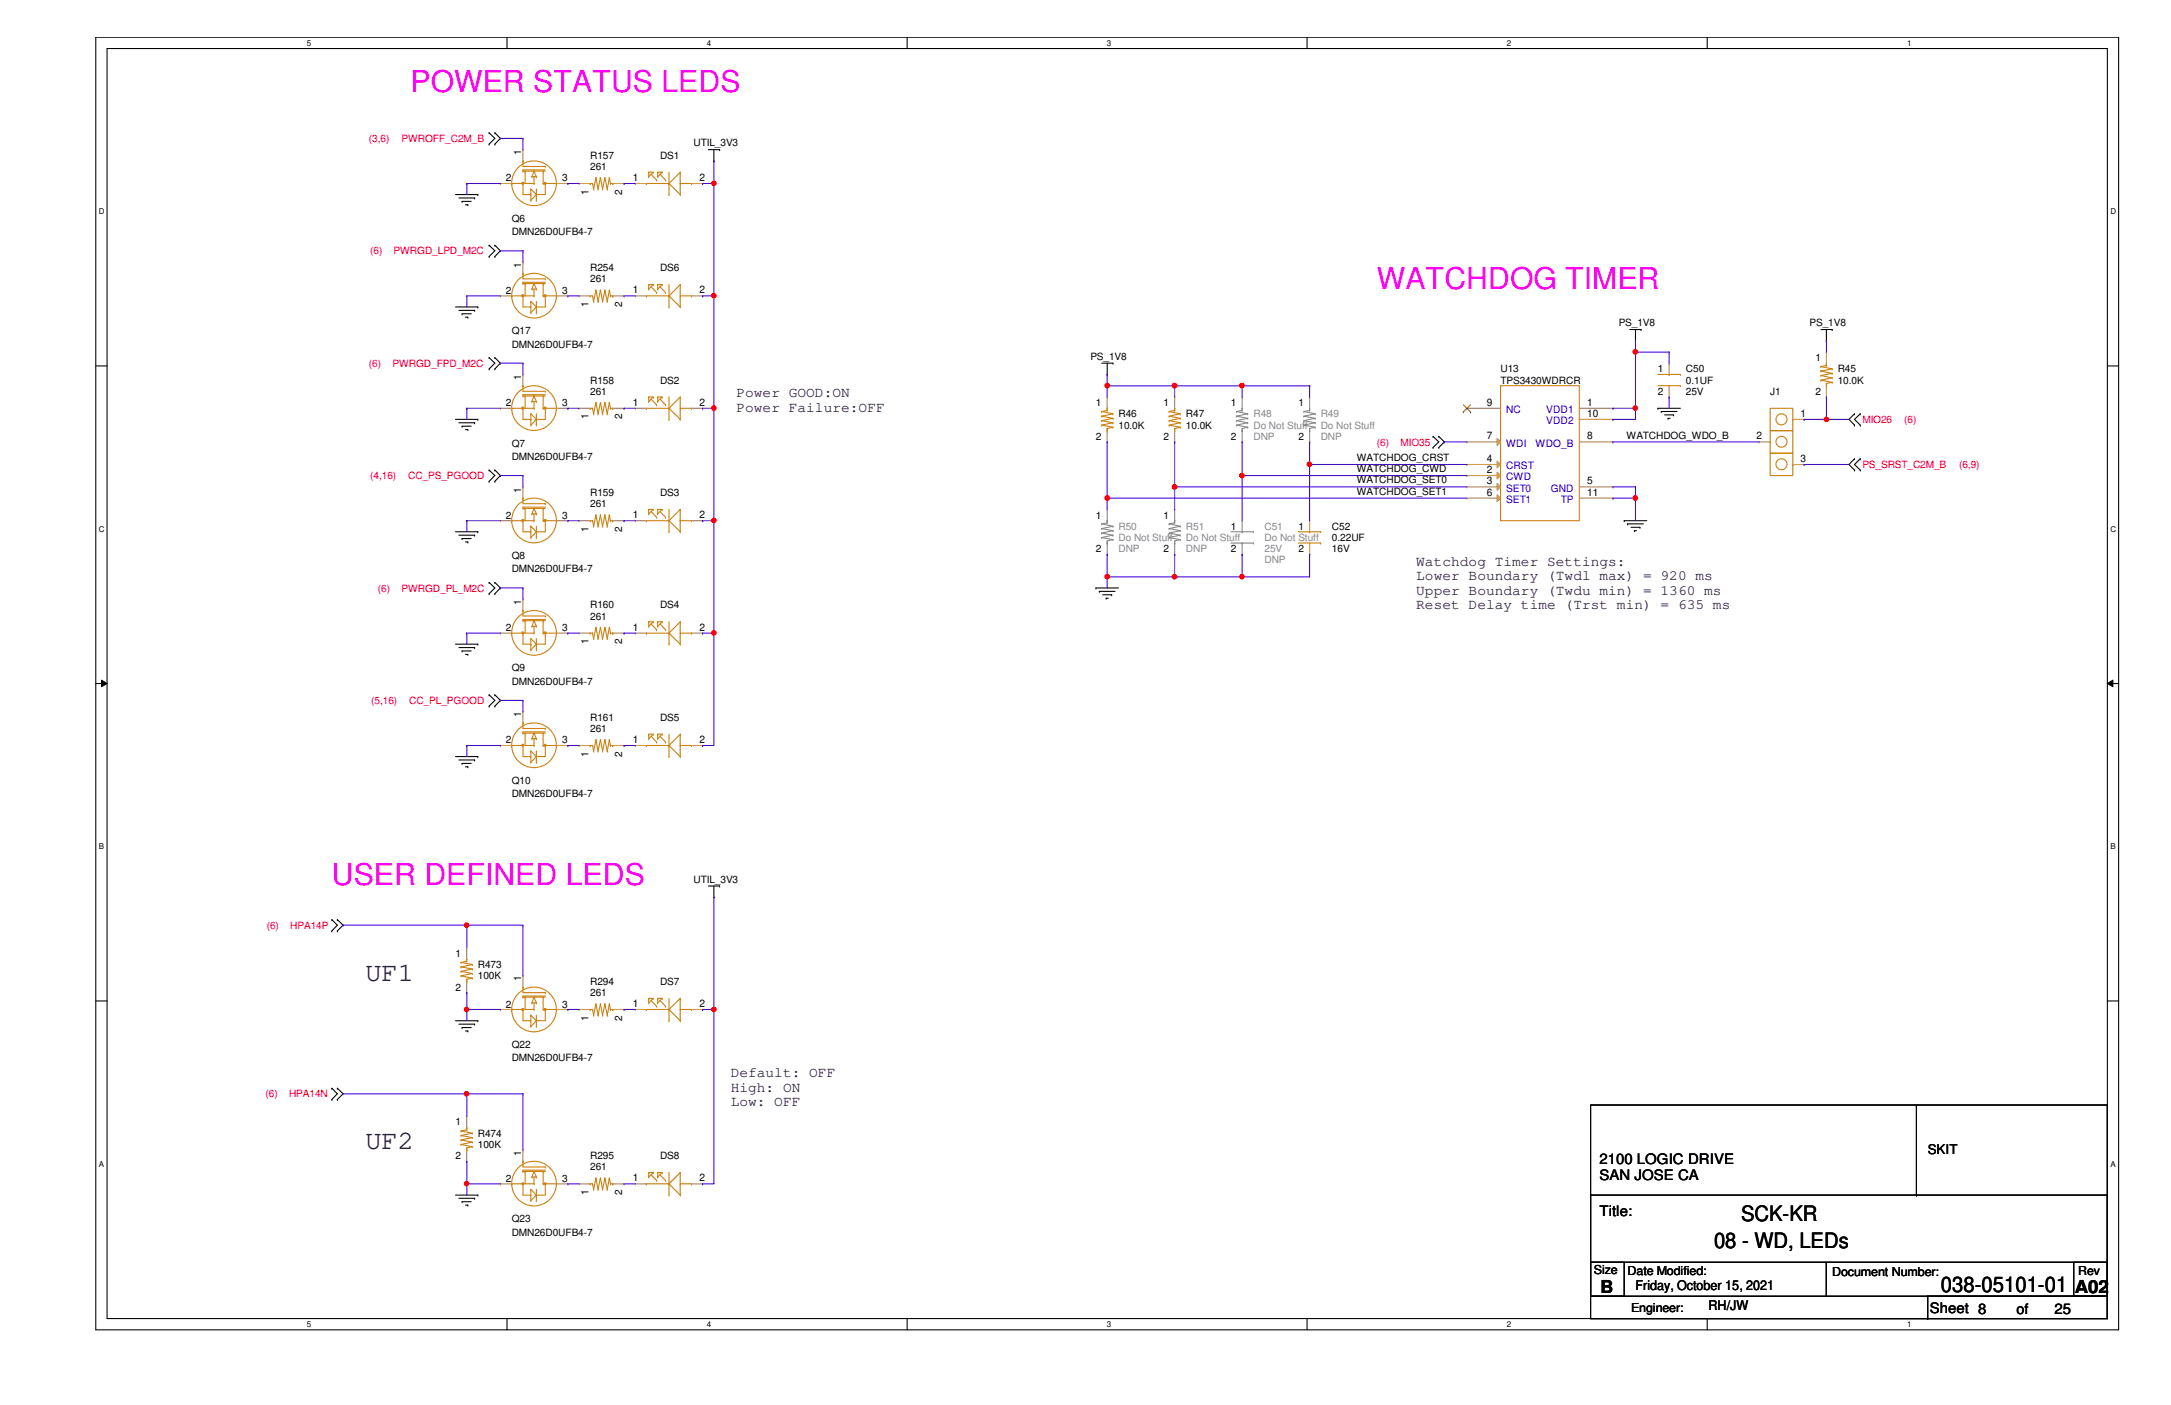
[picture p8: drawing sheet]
<svg xmlns="http://www.w3.org/2000/svg" width="432mm" height="279mm" viewBox="0 0 432 279" stroke-linecap="round" stroke-linejoin="round" font-family="sans-serif">
<defs><g id="words">
<g font-size="6" fill="#f0f">
<text x="81.7" y="18.4">POWER STATUS LEDS</text>
<text x="273.9" y="57.5">WATCHDOG TIMER</text>
<text x="66" y="176">USER DEFINED LEDS</text>
</g>
<g font-size="5.3" fill="#400040">
<text x="72.7" y="195">UF1</text>
<text x="72.7" y="228.5">UF2</text>
</g>
<g font-size="4.2">
<text x="346.3" y="242.8">SCK-KR</text>
<text x="340.9" y="248.2">08 - WD, LEDs</text>
<text x="386" y="256.9">038-05101-01</text>
</g>
<g font-size="3.6">
<text x="318.3" y="257">B</text>
<text x="412.7" y="257">A02</text>
</g>
<g font-size="2.9" fill="#400040">
<text x="146.5" y="79">Power GOOD:ON</text>
<text x="146.5" y="81.9">Power Failure:OFF</text>
<text x="281.7" y="112.5">Watchdog Timer Settings:</text>
<text x="281.7" y="115.4">Lower Boundary (Twdl max) = 920 ms</text>
<text x="281.7" y="118.3">Upper Boundary (Twdu min) = 1360 ms</text>
<text x="281.7" y="121.2">Reset Delay time (Trst min) = 635 ms</text>
<text x="145.3" y="214.2">Default: OFF</text>
<text x="145.3" y="217.1">High: ON</text>
<text x="145.3" y="220">Low: OFF</text>
</g>
<g font-size="2.9">
<text x="318.1" y="231.5">2100 LOGIC DRIVE</text>
<text x="318.1" y="234.7">SAN JOSE CA</text>
<text x="318.1" y="241.8">Title:</text>
<text x="383.8" y="261">Sheet 8</text>
<text x="401.1" y="261.2">of</text>
<text x="408.6" y="261.2">25</text>
</g>
<g font-size="2.7">
<text x="383.4" y="229.5">SKIT</text>
<text x="325.3" y="256.6">Friday, October 15, 2021</text>
<text x="339.8" y="260.6">RH/JW</text>
</g>
<g font-size="2.5">
<text x="317" y="253.3">Size</text>
<text x="323.7" y="253.5">Date Modified:</text>
<text x="364.4" y="253.7">Document Number:</text>
<text x="413.3" y="253.5">Rev</text>
<text x="324.4" y="260.9">Engineer:</text>
</g>
<g font-size="2" fill="#f00">
<text x="73.4" y="28.2">(3,6)</text>
<text x="79.8" y="28.2">PWROFF_C2M_B</text>
<text x="73.6" y="50.6">(6)</text>
<text x="78.3" y="50.6">PWRGD_LPD_M2C</text>
<text x="73.4" y="72.9">(6)</text>
<text x="78.1" y="72.9">PWRGD_FPD_M2C</text>
<text x="273.9" y="88.6">(6)</text>
<text x="278.6" y="88.6">MIO35</text>
<text x="370.4" y="84.1">MIO26</text>
<text x="378.7" y="84.1">(6)</text>
<text x="73.6" y="95.3">(4,16)</text>
<text x="81.2" y="95.3">CC_PS_PGOOD</text>
<text x="370.4" y="93">PS_SRST_C2M_B</text>
<text x="389.6" y="93">(6,9)</text>
<text x="75.1" y="117.6">(6)</text>
<text x="79.8" y="117.6">PWRGD_PL_M2C</text>
<text x="73.8" y="140">(5,16)</text>
<text x="81.4" y="140">CC_PL_PGOOD</text>
<text x="53" y="184.7">(6)</text>
<text x="57.7" y="184.7">HPA14P</text>
<text x="52.8" y="218.2">(6)</text>
<text x="57.5" y="218.2">HPA14N</text>
</g>
<g font-size="2">
<text x="138" y="29.1">UTIL_3V3</text>
<text x="103.6" y="30.9" transform="rotate(-90 103.6 30.9)">1</text>
<text x="117.4" y="33.8">261</text>
<text x="117.4" y="31.6">R157</text>
<text x="125.9" y="36">1</text>
<text x="131.3" y="31.6">DS1</text>
<text x="139.1" y="36">2</text>
<text x="100.6" y="36.1">2</text>
<text x="111.8" y="36.1">3</text>
<text x="117.1" y="38.7" transform="rotate(-90 117.1 38.7)">1</text>
<text x="123.7" y="38.7" transform="rotate(-90 123.7 38.7)">2</text>
<text x="101.8" y="44.1">Q6</text>
<text x="101.8" y="46.8">DMN26D0UFB4-7</text>
<text x="103.6" y="53.3" transform="rotate(-90 103.6 53.3)">1</text>
<text x="117.4" y="53.9">R254</text>
<text x="131.3" y="53.9">DS6</text>
<text x="100.6" y="58.4">2</text>
<text x="111.8" y="58.4">3</text>
<text x="117.4" y="56.2">261</text>
<text x="125.9" y="58.3">1</text>
<text x="139.1" y="58.3">2</text>
<text x="117.1" y="61" transform="rotate(-90 117.1 61)">1</text>
<text x="123.7" y="61" transform="rotate(-90 123.7 61)">2</text>
<text x="321.9" y="64.9">PS_1V8</text>
<text x="359.9" y="64.9">PS_1V8</text>
<text x="101.8" y="66.5">Q17</text>
<text x="101.8" y="69.1">DMN26D0UFB4-7</text>
<text x="216.9" y="71.6">PS_1V8</text>
<text x="361.1" y="71.8">1</text>
<text x="103.6" y="75.6" transform="rotate(-90 103.6 75.6)">1</text>
<text x="117.4" y="76.3">R158</text>
<text x="131.3" y="76.3">DS2</text>
<text x="298.4" y="74">U13</text>
<text x="298.4" y="76.3">TPS3430WDRCR</text>
<text x="329.7" y="74">1</text>
<text x="335.3" y="74">C50</text>
<text x="335.3" y="76.3">0.1UF</text>
<text x="365.5" y="76.3">10.0K</text>
<text x="365.5" y="74">R45</text>
<text x="100.6" y="80.8">2</text>
<text x="111.8" y="80.8">3</text>
<text x="117.1" y="83.4" transform="rotate(-90 117.1 83.4)">1</text>
<text x="117.4" y="78.5">261</text>
<text x="123.7" y="83.4" transform="rotate(-90 123.7 83.4)">2</text>
<text x="125.9" y="80.7">1</text>
<text x="139.1" y="80.7">2</text>
<text x="218" y="80.8">1</text>
<text x="222.5" y="83">R46</text>
<text x="231.4" y="80.8">1</text>
<text x="235.9" y="83">R47</text>
<text x="244.8" y="80.8">1</text>
<text x="258.2" y="80.8">1</text>
<text x="295.7" y="80.7">9</text>
<text x="315.7" y="82.9">10</text>
<text x="315.7" y="80.7">1</text>
<text x="329.7" y="78.5">2</text>
<text x="335.3" y="78.5">25V</text>
<text x="352.1" y="78.5">J1</text>
<text x="358.1" y="82.9">1</text>
<text x="361.1" y="78.5">2</text>
<text x="101.8" y="88.8">Q7</text>
<text x="218" y="87.5">2</text>
<text x="222.5" y="85.2">10.0K</text>
<text x="231.4" y="87.5">2</text>
<text x="235.9" y="85.2">10.0K</text>
<text x="244.8" y="87.5">2</text>
<text x="258.2" y="87.5">2</text>
<text x="295.7" y="87.4">7</text>
<text x="315.7" y="87.4">8</text>
<text x="323.5" y="87.2">WATCHDOG_WDO_B</text>
<text x="349.4" y="87.4">2</text>
<text x="101.8" y="91.5">DMN26D0UFB4-7</text>
<text x="269.9" y="91.7">WATCHDOG_CRST</text>
<text x="269.9" y="93.9">WATCHDOG_CWD</text>
<text x="295.7" y="91.9">4</text>
<text x="295.7" y="94.1">2</text>
<text x="358.1" y="91.9">3</text>
<text x="103.6" y="98" transform="rotate(-90 103.6 98)">1</text>
<text x="117.4" y="100.9">261</text>
<text x="117.4" y="98.6">R159</text>
<text x="131.3" y="98.6">DS3</text>
<text x="269.9" y="96.1">WATCHDOG_SET0</text>
<text x="269.9" y="98.4">WATCHDOG_SET1</text>
<text x="295.7" y="98.6">6</text>
<text x="295.7" y="96.3">3</text>
<text x="315.7" y="96.3">5</text>
<text x="315.7" y="98.6">11</text>
<text x="100.6" y="103.1">2</text>
<text x="111.8" y="103.1">3</text>
<text x="117.1" y="105.7" transform="rotate(-90 117.1 105.7)">1</text>
<text x="123.7" y="105.7" transform="rotate(-90 123.7 105.7)">2</text>
<text x="125.9" y="103">1</text>
<text x="139.1" y="103">2</text>
<text x="218" y="103.1">1</text>
<text x="231.4" y="103.1">1</text>
<text x="244.8" y="105.4">1</text>
<text x="258.2" y="105.4">1</text>
<text x="264.9" y="105.4">C52</text>
<text x="264.9" y="107.6">0.22UF</text>
<text x="101.8" y="111.2">Q8</text>
<text x="101.8" y="113.8">DMN26D0UFB4-7</text>
<text x="218" y="109.8">2</text>
<text x="231.4" y="109.8">2</text>
<text x="244.8" y="109.8">2</text>
<text x="258.2" y="109.8">2</text>
<text x="264.9" y="109.8">16V</text>
<text x="100.6" y="125.5">2</text>
<text x="103.6" y="120.3" transform="rotate(-90 103.6 120.3)">1</text>
<text x="111.8" y="125.5">3</text>
<text x="117.4" y="123.2">261</text>
<text x="117.4" y="121">R160</text>
<text x="125.9" y="125.4">1</text>
<text x="131.3" y="121">DS4</text>
<text x="139.1" y="125.4">2</text>
<text x="117.1" y="128.1" transform="rotate(-90 117.1 128.1)">1</text>
<text x="123.7" y="128.1" transform="rotate(-90 123.7 128.1)">2</text>
<text x="101.8" y="133.5">Q9</text>
<text x="101.8" y="136.2">DMN26D0UFB4-7</text>
<text x="103.6" y="142.7" transform="rotate(-90 103.6 142.7)">1</text>
<text x="117.4" y="143.3">R161</text>
<text x="131.3" y="143.3">DS5</text>
<text x="100.6" y="147.8">2</text>
<text x="111.8" y="147.8">3</text>
<text x="117.4" y="145.6">261</text>
<text x="125.9" y="147.7">1</text>
<text x="139.1" y="147.7">2</text>
<text x="101.8" y="155.9">Q10</text>
<text x="117.1" y="150.5" transform="rotate(-90 117.1 150.5)">1</text>
<text x="123.7" y="150.5" transform="rotate(-90 123.7 150.5)">2</text>
<text x="101.8" y="158.5">DMN26D0UFB4-7</text>
<text x="138" y="175.6">UTIL_3V3</text>
<text x="90.6" y="190.3">1</text>
<text x="90.6" y="197">2</text>
<text x="95" y="194.8">100K</text>
<text x="95" y="192.5">R473</text>
<text x="103.6" y="195.2" transform="rotate(-90 103.6 195.2)">1</text>
<text x="117.4" y="195.9">R294</text>
<text x="131.3" y="195.9">DS7</text>
<text x="100.6" y="200.4">2</text>
<text x="111.8" y="200.4">3</text>
<text x="117.1" y="203" transform="rotate(-90 117.1 203)">1</text>
<text x="117.4" y="198.1">261</text>
<text x="123.7" y="203" transform="rotate(-90 123.7 203)">2</text>
<text x="125.9" y="200.2">1</text>
<text x="139.1" y="200.2">2</text>
<text x="101.8" y="208.4">Q22</text>
<text x="101.8" y="211.1">DMN26D0UFB4-7</text>
<text x="90.6" y="223.8">1</text>
<text x="95" y="226.1">R474</text>
<text x="90.6" y="230.5">2</text>
<text x="95" y="228.3">100K</text>
<text x="103.6" y="229.8" transform="rotate(-90 103.6 229.8)">1</text>
<text x="117.4" y="232.7">261</text>
<text x="117.4" y="230.5">R295</text>
<text x="131.3" y="230.5">DS8</text>
<text x="100.6" y="235">2</text>
<text x="111.8" y="235">3</text>
<text x="117.1" y="237.7" transform="rotate(-90 117.1 237.7)">1</text>
<text x="123.7" y="237.7" transform="rotate(-90 123.7 237.7)">2</text>
<text x="125.9" y="234.9">1</text>
<text x="139.1" y="234.9">2</text>
<text x="101.8" y="243">Q23</text>
<text x="101.8" y="245.7">DMN26D0UFB4-7</text>
</g>
<g font-size="2" fill="#878787">
<text x="249.3" y="83">R48</text>
<text x="262.7" y="83">R49</text>
<text x="249.3" y="85.2">Do Not Stuff</text>
<text x="249.3" y="87.5">DNP</text>
<text x="262.7" y="85.2">Do Not Stuff</text>
<text x="262.7" y="87.5">DNP</text>
<text x="222.5" y="107.6">Do Not Stuff</text>
<text x="222.5" y="105.4">R50</text>
<text x="235.9" y="107.6">Do Not Stuff</text>
<text x="235.9" y="105.4">R51</text>
<text x="251.5" y="105.4">C51</text>
<text x="251.5" y="107.6">Do Not Stuff</text>
<text x="222.5" y="109.8">DNP</text>
<text x="235.9" y="109.8">DNP</text>
<text x="251.5" y="109.8">25V</text>
<text x="251.5" y="112.1">DNP</text>
</g>
<g font-size="2" fill="#00c">
<text x="299.6" y="82.2">NC</text>
<text x="307.6" y="82.2">VDD1</text>
<text x="299.6" y="88.9">WDI</text>
<text x="305.4" y="88.9">WDO_B</text>
<text x="307.6" y="84.4">VDD2</text>
<text x="299.6" y="93.3">CRST</text>
<text x="299.6" y="95.5">CWD</text>
<text x="299.6" y="100">SET1</text>
<text x="299.6" y="97.8">SET0</text>
<text x="308.5" y="97.8">GND</text>
<text x="310.5" y="100">TP</text>
</g>
<g font-size="1.6">
<text x="61" y="9.1">5</text>
<text x="140.6" y="9.1">4</text>
<text x="220.2" y="9.1">3</text>
<text x="299.7" y="9.1">2</text>
<text x="379.3" y="9.1">1</text>
<text x="19.6" y="42.6">D</text>
<text x="419.7" y="42.6">D</text>
<text x="19.6" y="105.7">C</text>
<text x="419.7" y="105.7">C</text>
<text x="19.6" y="168.9">B</text>
<text x="419.7" y="168.9">B</text>
<text x="19.6" y="232">A</text>
<text x="419.7" y="232">A</text>
<text x="61" y="263.9">5</text>
<text x="140.6" y="263.9">4</text>
<text x="220.2" y="263.9">3</text>
<text x="299.7" y="263.9">2</text>
<text x="379.3" y="263.9">1</text>
</g>
</g></defs>
<path d="M19.1 7.4h402.3v257.1h-402.3zM21.3 9.7h397.8v252.5h-397.8z" fill="none" stroke="#000" stroke-width=".21"/>
<g fill="#fff">
<path d="M61 7.7h.9v1.7h-.9z"/>
<path d="M61 262.5h.9v1.7h-.9z"/>
</g>
<path d="M100.8 7.4v2.3M100.8 262.2v2.3" fill="none" stroke="#000" stroke-width=".21"/>
<g fill="#fff">
<path d="M140.6 7.7h.9v1.7h-.9z"/>
<path d="M140.6 262.5h.9v1.7h-.9z"/>
</g>
<path d="M180.4 7.4v2.3M180.4 262.2v2.3" fill="none" stroke="#000" stroke-width=".21"/>
<g fill="#fff">
<path d="M220.2 7.7h.9v1.7h-.9z"/>
<path d="M220.2 262.5h.9v1.7h-.9z"/>
</g>
<path d="M260 7.4v2.3M260 262.2v2.3" fill="none" stroke="#000" stroke-width=".21"/>
<g fill="#fff">
<path d="M299.7 7.7h.9v1.7h-.9z"/>
<path d="M299.7 262.5h.9v1.7h-.9z"/>
</g>
<path d="M339.6 7.4v2.3M339.6 262.2v2.3" fill="none" stroke="#000" stroke-width=".21"/>
<g fill="#fff">
<path d="M379.3 7.7h.9v1.7h-.9z"/>
<path d="M379.3 262.5h.9v1.7h-.9z"/>
<path d="M19.6 41.2h1.2v1.8h-1.2z"/>
<path d="M419.7 41.2h1.2v1.8h-1.2z"/>
<path d="M19.6 104.3h1.2v1.8h-1.2z"/>
<path d="M419.7 104.3h1.2v1.8h-1.2z"/>
</g>
<path d="M19.1 72.8h2.2M419.1 72.8h2.3" fill="none" stroke="#000" stroke-width=".21"/>
<g fill="#fff">
<path d="M19.6 167.5h1.1v1.7h-1.1z"/>
<path d="M419.7 167.5h1.1v1.7h-1.1z"/>
</g>
<path d="M19.1 135.9h2.2M419.1 135.9h2.3" fill="none" stroke="#000" stroke-width=".21"/>
<path d="M20.2 135.3l1.1 .6-1.1 .7zM419.1 135.9l1.1-.6v1.3z" fill="#000"/>
<path d="M20.2 135.3l1.1 .6-1.1 .7zM419.1 135.9l1.1-.6v1.3z" fill="none" stroke="#000" stroke-width=".2"/>
<g fill="#fff">
<path d="M19.6 230.6h1.1v1.8h-1.1z"/>
<path d="M419.7 230.6h1.1v1.8h-1.1z"/>
</g>
<g fill="none" stroke="#000" stroke-width=".21">
<path d="M90.6 38.7h4.4M91.3 39.4h3.1M94.4 39.4h.1M95 38.7h.1M97.3 28.7h.1M97.3 26.4h.1M97.3 26.4l1.1 1.1-1.1 1.2M98.4 26.4h.1M98.4 28.7h.1M98.4 26.4l1.1 1.1-1.1 1.2M140.9 29.8h2.2M142 32h.1"/>
<path d="M142 29.8v2.2M143.1 29.8h.1M91.9 40h.1M91.9 40h1.8M92.6 40.7h.4M93 40.7h.1M97.3 51h.1M97.3 48.8h.1M97.3 48.8l1.1 1.1-1.1 1.1M98.4 48.8h.1M98.4 51h.1M98.4 48.8l1.1 1.1-1.1 1.1"/>
<path d="M90.6 61h4.4M91.3 61.7h3.1M91.9 62.4h.1M91.9 62.4h1.8M92.6 63.1h.4M93 63.1h.1M94.4 61.7h.1M95 61h.1M97.3 73.4h.1M97.3 71.1h.1M97.3 71.1l1.1 1.1-1.1 1.2M98.4 71.1h.1"/>
<path d="M98.4 73.4h.1M98.4 71.1l1.1 1.1-1.1 1.2M219.1 72.2h2.3M220.2 74.5h.1M220.2 72.2v2.3M221.4 72.2h.1M324.1 65.5h2.3M325.3 67.8h.1M325.3 65.5v2.3M326.4 65.5h.1M362.2 65.5h2.2M363.3 67.8h.1"/>
<path d="M363.3 65.5v2.3M364.4 65.5h.1M90.6 83.4h4.4M91.3 84.1h3.1M91.9 84.8h.1M91.9 84.8h1.8M92.6 85.4h.4M93 85.4h.1M94.4 84.1h.1M95 83.4h.1M97.3 95.7h.1M97.3 93.5h.1"/>
<path d="M97.3 93.5l1.1 1.1-1.1 1.1M98.4 93.5h.1M98.4 95.7h.1M98.4 93.5l1.1 1.1-1.1 1.1M285 89h.1M285 86.8h.1M285 86.8l1.2 1.1-1.2 1.1M286.2 86.8h.1M286.2 89h.1M286.2 86.8l1.1 1.1-1.1 1.1M329.7 81.2h.1M329.7 81.2h4.5"/>
<path d="M330.4 81.8h.1M330.4 81.8h3.1M331.1 82.5h1.8M331.8 83.2h.1M331.8 83.2h.4M332.9 82.5h.1M368.9 82.3h.1M368.9 84.5h.1M368.9 91.2h.1M368.9 93.5h.1M368.9 82.3l-1.2 1.1 1.2 1.1M368.9 91.2l-1.2 1.2 1.2 1.1"/>
<path d="M370 84.5h.1M370 82.3h.1M370 93.5h.1M370 91.2h.1M370 82.3l-1.1 1.1 1.1 1.1M370 91.2l-1.1 1.2 1.1 1.1M90.6 105.7h4.4M91.3 106.4h3.1M91.9 107.1h.1M91.9 107.1h1.8M92.6 107.8h.4M93 107.8h.1"/>
<path d="M94.4 106.4h.1M95 105.7h.1M97.3 118.1h.1M97.3 115.8h.1M97.3 115.8l1.1 1.1-1.1 1.2M98.4 115.8h.1M98.4 118.1h.1M98.4 115.8l1.1 1.1-1.1 1.2M218 116.9h.1M218 116.9h4.5M218.7 117.6h.1M218.7 117.6h3.1"/>
<path d="M219.3 118.3h1.8M220 119h.1M220 119h.4M221.1 118.3h.1M323 103.5h.1M323 103.5h4.5M323.7 104.2h.1M323.7 104.2h3.2M324.4 104.9h1.8M325.1 105.5h.1M325.1 105.5h.4M326.2 104.9h.1"/>
<path d="M90.6 128.1h4.4M91.3 128.8h3.1M91.9 129.5h.1M91.9 129.5h1.8M92.6 130.1h.4M93 130.1h.1M94.4 128.8h.1M95 128.1h.1M97.3 138.2h.1M97.3 138.2l1.1 1.1-1.1 1.1M98.4 138.2h.1M98.4 138.2l1.1 1.1-1.1 1.1"/>
<path d="M90.6 150.5h4.4M91.3 151.1h3.1M91.9 151.8h.1M91.9 151.8h1.8M92.6 152.5h.4M93 152.5h.1M94.4 151.1h.1M95 150.5h.1M97.3 140.4h.1M98.4 140.4h.1M140.9 176.2h2.2M142 178.4h.1"/>
<path d="M142 176.2v2.2M143.1 176.2h.1M19.1 199.1h2.2M66 185.1h.1M66 182.9h.1M66 182.9l1.1 1.1-1.1 1.1M67.1 182.9h.1M67.1 185.1h.1M67.1 182.9l1.1 1.1-1.1 1.1M419.1 199.1h2.3M66 218.7h.1M66 216.4h.1"/>
<path d="M66 216.4l1.1 1.1-1.1 1.2M67.1 216.4h.1M67.1 218.7h.1M67.1 216.4l1.1 1.1-1.1 1.2M90.6 203h4.4M91.3 203.7h3.1M91.9 204.3h.1M91.9 204.3h1.8M92.6 205h.4M93 205h.1M94.4 203.7h.1M95 203h.1"/>
<path d="M316.4 219.8h102.7v42.4h-102.7zM381.2 219.8v17.9M90.6 237.7h4.4M91.3 238.3h3.1M91.9 239h.1M91.9 239h1.8M92.6 239.6h.4M93 239.6h.1M94.4 238.3h.1M95 237.7h.1M316.4 237.7h102.7v13.3h-102.7zM381.2 237.7h.1"/>
<path d="M316.4 251h46.9v6.8h-46.9zM316.4 251h6.6v6.8h-6.6zM363.3 251h55.8v6.8h-55.8zM383.4 257.8h35.7v4.4h-35.7zM412.5 251h6.6v6.8h-6.6zM316.4 262.2h67M383.4 262.2h.1"/>
</g>
<g fill="none" stroke="#878787" stroke-width=".21">
<path d="M247.1 79h.1M247.1 79v2.6M245.9 84.5h.1M245.9 83.7h.1M245.9 82.8h.1M245.9 81.8h.1M245.9 81.8l2.3 .5M245.9 84.5l2.3 .5M245.9 83.7l2.3 .4M245.9 82.8l2.3 .4M247.1 81.2h.1M247.1 85.6h.1"/>
<path d="M247.1 85.2h.1M247.1 81.6h.1M247.1 87.9h.1M247.1 85.2v2.7M247.1 81.6l-1.2 .2M248.2 82.3h.1M248.2 85h.1M248.2 84.1h.1M248.2 83.2h.1M248.2 85l-1.1 .2M248.2 84.1l-2.3 .4M248.2 83.2l-2.3 .5"/>
<path d="M248.2 82.3l-2.3 .5M219.1 106.9h.1M219.1 106h.1M219.1 105.1h.1M219.1 104.2h.1M219.1 104.2l2.3 .4M219.1 106.9l2.3 .4M219.1 106l2.3 .4M219.1 105.1l2.3 .4M220.2 103.5h.1M220.2 108h.1M220.2 107.6h.1"/>
<path d="M220.2 104h.1M220.2 101.3h.1M220.2 110.2h.1M220.2 101.3v2.7M220.2 107.6v2.6M220.2 104l-1.1 .2M221.4 104.6h.1M221.4 107.3h.1M221.4 106.4h.1M221.4 105.5h.1M221.4 107.3l-1.2 .3M221.4 106.4l-2.3 .5"/>
<path d="M221.4 105.5l-2.3 .5M221.4 104.6l-2.3 .5M244.8 108h4.5M244.8 105.7h4.5M247.1 108h.1M247.1 105.7h.1M247.1 103.5h.1M247.1 110.2h.1M247.1 103.5v2.2M247.1 108v2.2M249.3 108h.1M249.3 105.7h.1"/>
</g>
<g fill="none" stroke="#cc8006" stroke-width=".21">
<path d="M128.6 36.5h.1M128.6 36.5h4.5M129 35.1h.1M129 34.2h.1M129 34.2v.9M129 34.2h.9M129.5 34.7l1.1 1.1M129.9 34.2h.1M129.9 34.2l-.9 .9M130.6 35.8h.1M130.8 34.2h.1M130.8 35.1h.1"/>
<path d="M130.8 34.2v.9M130.8 34.2h.9M131.3 34.7l1.1 1.1M131.7 34.2h.1M131.7 34.2l-.9 .9M132.4 35.8h.1M133.1 38.7h.1M133.1 36.5h.1M133.1 34.2v4.5M133.1 36.5l2.2 2.2M135.3 36.5h.1M135.3 38.7h.1"/>
<path d="M135.3 34.2h.1M135.3 34.2v4.5M135.3 36.5h2.2M135.3 34.2l-2.2 2.3M137.5 36.5h.1M117.4 58.8h.1M117.4 58.8h.5M117.9 58.8h.1M117.9 58.8l.2 1.1M118.1 59.9h.1M118.5 57.7h.1M118.5 57.7l-.4 2.2"/>
<path d="M118.5 57.7l.5 2.2M119 59.9h.1M119.4 57.7h.1M119.4 57.7l.4 2.2M119.4 57.7l-.4 2.2M119.8 59.9h.1M120.3 57.7h.1M120.3 57.7l.5 2.2M120.3 57.7l-.5 2.2M120.8 59.9h.1M121.2 57.7h.1M121.2 57.7l.2 1.1"/>
<path d="M121.2 57.7l-.4 2.2M121.4 58.8h.1M121.4 58.8h.5M121.9 58.8h.1M128.6 58.8h.1M128.6 58.8h4.5M129 57.5h.1M129 56.6h.1M129 56.6v.9M129 56.6h.9M129.5 57l1.1 1.2M129.9 56.6h.1"/>
<path d="M129.9 56.6l-.9 .9M130.6 58.2h.1M130.8 56.6h.1M130.8 57.5h.1M130.8 56.6v.9M130.8 56.6h.9M131.3 57l1.1 1.2M131.7 56.6h.1M131.7 56.6l-.9 .9M132.4 58.2h.1M133.1 58.8h.1M133.1 56.6v4.4"/>
<path d="M133.1 58.8l2.2 2.2M135.3 58.8h.1M135.3 56.6h.1M135.3 58.8h2.2M135.3 56.6v4.4M135.3 56.6l-2.2 2.2M137.5 58.8h.1M104 76.7h.1M104 78.7h.1M104 78.5h.1M104 76.7v1.1h4.5M104 78.7h4.5"/>
<path d="M104 78.5h4.5M104.4 78.7h.1M104.4 78.7v2.5M105.8 79.8h.1M105.8 79.8h.9M106.2 78.7h.1M106.2 79.8v1.4M106.2 78.7l-.4 1.1M106.2 78.7l.5 1.1M106.7 79.8h.1M108 78.7h.1M108 78.7v2.5"/>
<path d="M108.5 77.8h.1M133.1 61h.1M135.3 61h.1M298.5 76.7h15.6v26.8h-15.6zM329.7 76.7h4.5M329.7 74.5h4.5M332 76.7h.1M332 74.5h.1M334.2 76.7h.1M334.2 74.5h.1M362.2 75.6h.1M362.2 74.7h.1"/>
<path d="M362.2 73.8h.1M362.2 72.9h.1M362.2 72.9l2.2 .5M362.2 75.6l2.2 .4M362.2 74.7l2.2 .4M362.2 73.8l2.2 .5M363.3 72.2h.1M363.3 76.7h.1M363.3 76.2h.1M363.3 72.7h.1M363.3 72.2v.5M363.3 76.2v.5"/>
<path d="M363.3 72.7l-1.1 .2M364.4 73.4h.1M364.4 76h.1M364.4 75.1h.1M364.4 74.3h.1M364.4 76l-1.1 .2M364.4 75.1l-2.2 .5M364.4 74.3l-2.2 .4M364.4 73.4l-2.2 .4M101.8 81.2h.1M101.8 81.2h4.4M103.8 81h.3v.3h-.3z"/>
<path d="M104 81.2h.1M104 99.1h.1M104 81.2v2.2h1.6M104 99.1v1.1h4.5M105.6 83.4h.1M105.6 84.5h.1M105.6 82.3h.1M105.6 82.3v2.2M105.6 82.3l1.1 1.1M106.2 81.2h.1M106.7 83.4h.1M106.7 84.5h.1"/>
<path d="M106.7 82.3v2.2M106.7 83.4l-1.1 1.1M108 81.2h.1M108 81.2h2.7M108.3 81h.3v.3h-.3zM108.5 81.2h.1M108.5 81.2v2.2h-1.8M110.7 81.2h.1M219.1 84.5h.1M219.1 83.7h.1M219.1 82.8h.1M219.1 81.8h.1"/>
<path d="M219.1 81.8l2.3 .5M219.1 84.5l2.3 .5M219.1 83.7l2.3 .4M219.1 82.8l2.3 .4M220.2 81.2h.1M220.2 85.6h.1M220.2 85.2h.1M220.2 81.6h.1M220.2 81.2v.4M220.2 85.2v.4M220.2 81.6l-1.1 .2M221.4 82.3h.1"/>
<path d="M221.4 85h.1M221.4 84.1h.1M221.4 83.2h.1M221.4 85l-1.2 .2M221.4 84.1l-2.3 .4M221.4 83.2l-2.3 .5M221.4 82.3l-2.3 .5M352.1 90.1h4.5v4.5h-4.5zM352.1 85.6h4.5v4.5h-4.5zM352.1 81.2h4.5v4.4h-4.5zM352.1 87.9h.1M356.6 83.4h.1"/>
<path d="M356.6 92.4h.1M101.8 103.5h.1M101.8 103.5h4.4M103.8 103.4h.3v.2h-.3zM104 103.5h.1M104 101.1h.1M104 100.8h.1M104 103.5v2.2h1.6M104 101.1h4.5M104 100.8h4.5M104.4 101.1h.1M104.4 101.1v2.4"/>
<path d="M105.6 105.7h.1M105.6 106.9h.1M105.6 104.6h.1M105.6 104.6v2.3M105.6 104.6l1.1 1.1M105.8 102.2h.1M105.8 102.2h.9M106.2 103.5h.1M106.2 101.1h.1M106.2 102.2v1.3M106.2 101.1l-.4 1.1M106.2 101.1l.5 1.1"/>
<path d="M106.7 105.7h.1M106.7 106.9h.1M106.7 102.2h.1M106.7 104.6v2.3M106.7 105.7l-1.1 1.2M108 103.5h.1M108 101.1h.1M108 101.1v2.4M108 103.5h2.7M108.3 103.4h.3v.2h-.3zM108.5 103.5h.1M108.5 100.2h.1"/>
<path d="M108.5 103.5v2.2h-1.8M110.7 103.5h.1M258.2 108h4.5M258.2 105.7h4.5M260.5 108h.1M260.5 105.7h.1M262.7 108h.1M262.7 105.7h.1M101.8 125.9h.1M101.8 125.9h4.4M103.8 125.7h.3v.3h-.3zM104 121.4h.1"/>
<path d="M104 125.9h.1M104 123.4h.1M104 123.2h.1M104 121.4v1.1h4.5M104 125.9v2.2h1.6M104 123.4h4.5M104 123.2h4.5M104.4 123.4h.1M104.4 123.4v2.5M105.6 128.1h.1M105.6 129.2h.1M105.6 127h.1"/>
<path d="M105.6 127v2.2M105.6 127l1.1 1.1M105.8 124.5h.1M105.8 124.5h.9M106.2 125.9h.1M106.2 123.4h.1M106.2 124.5v1.4M106.2 123.4l-.4 1.1M106.2 123.4l.5 1.1M106.7 128.1h.1M106.7 129.2h.1M106.7 124.5h.1"/>
<path d="M106.7 127v2.2M106.7 128.1l-1.1 1.1M108 125.9h.1M108 123.4h.1M108 123.4v2.5M108 125.9h2.7M108.3 125.7h.3v.3h-.3zM108.5 125.9h.1M108.5 122.5h.1M108.5 125.9v2.2h-1.8M110.7 125.9h.1M117.4 125.9h.1"/>
<path d="M117.4 125.9h.5M117.9 125.9h.1M117.9 125.9l.2 1.1M118.1 127h.1M118.5 124.8h.1M118.5 124.8l-.4 2.2M118.5 124.8l.5 2.2M119 127h.1M119.4 124.8h.1M119.4 124.8l.4 2.2M119.4 124.8l-.4 2.2M119.8 127h.1"/>
<path d="M120.3 124.8h.1M120.3 124.8l.5 2.2M120.3 124.8l-.5 2.2M120.8 127h.1M121.2 124.8h.1M121.2 124.8l.2 1.1M121.2 124.8l-.4 2.2M121.4 125.9h.1M121.4 125.9h.5M121.9 125.9h.1M101.8 148.3h.1M101.8 148.3h4.4"/>
<path d="M103.8 148.1h.3v.2h-.3zM104 143.8h.1M104 148.3h.1M104 145.8h.1M104 145.5h.1M104 143.8v1.1h4.5M104 148.3v2.2h1.6M104 145.8h4.5M104 145.5h4.5M104.4 145.8h.1M104.4 145.8v2.5M105.6 150.5h.1"/>
<path d="M105.6 151.6h.1M105.6 149.4h.1M105.6 149.4v2.2M105.6 149.4l1.1 1.1M105.8 146.9h.1M105.8 146.9h.9M106.2 148.3h.1M106.2 145.8h.1M106.2 146.9v1.4M106.2 145.8l-.4 1.1M106.2 145.8l.5 1.1M106.7 150.5h.1"/>
<path d="M106.7 151.6h.1M106.7 146.9h.1M106.7 149.4v2.2M106.7 150.5l-1.1 1.1M108 148.3h.1M108 145.8h.1M108 145.8v2.5M108 148.3h2.7M108.3 148.1h.3v.2h-.3zM108.5 148.3h.1M108.5 144.9h.1M108.5 148.3v2.2h-1.8"/>
<path d="M110.7 148.3h.1M117.4 148.3h.1M117.4 148.3h.5M117.9 148.3h.1M117.9 148.3l.2 1.1M118.1 149.4h.1M118.5 147.1h.1M118.5 147.1l-.4 2.3M118.5 147.1l.5 2.3M119 149.4h.1M119.4 147.1h.1M119.4 147.1l.4 2.3"/>
<path d="M119.4 147.1l-.4 2.3M119.8 149.4h.1M120.3 147.1h.1M120.3 147.1l.5 2.3M120.3 147.1l-.5 2.3M120.8 149.4h.1M121.2 147.1h.1M121.2 147.1l.2 1.2M121.2 147.1l-.4 2.3M121.4 148.3h.1M121.4 148.3h.5M121.9 148.3h.1"/>
<path d="M104 196.3h.1M104 198.3h.1M104 198.1h.1M104 196.3v1.1h4.5M104 198.3h4.5M104 198.1h4.5M104.4 198.3h.1M104.4 198.3v2.4M105.8 199.4h.1M105.8 199.4h.9M106.2 198.3h.1M106.2 199.4v1.3"/>
<path d="M106.2 198.3l-.4 1.1M106.2 198.3l.5 1.1M106.7 199.4h.1M108 198.3h.1M108 198.3v2.4M108.5 197.4h.1M118.5 199.6h.1M118.5 199.6l-.4 2.3M118.5 199.6l.5 2.3M119.4 199.6h.1M119.4 199.6l.4 2.3M119.4 199.6l-.4 2.3"/>
<path d="M120.3 199.6h.1M120.3 199.6l.5 2.3M120.3 199.6l-.5 2.3M121.2 199.6h.1M121.2 199.6l.2 1.1M121.2 199.6l-.4 2.3M129 199.4h.1M129 198.5h.1M129 198.5h.9M129 198.5v.9M129.5 199l1.1 1.1M129.9 198.5h.1"/>
<path d="M129.9 198.5l-.9 .9M130.8 198.5h.1M130.8 199.4h.1M130.8 198.5h.9M130.8 198.5v.9M131.3 199l1.1 1.1M131.7 198.5h.1M131.7 198.5l-.9 .9M133.1 198.5v4.5M135.3 198.5h.1M135.3 198.5v4.5M135.3 198.5l-2.2 2.2"/>
<path d="M101.8 200.7h.1M101.8 200.7h4.4M103.8 200.6h.3v.3h-.3zM104 200.7h.1M104 200.7v2.3h1.6M105.6 203h.1M105.6 204.1h.1M105.6 201.9h.1M105.6 201.9v2.2M105.6 201.9l1.1 1.1M106.2 200.7h.1M106.7 203h.1"/>
<path d="M106.7 204.1h.1M106.7 201.9v2.2M106.7 203l-1.1 1.1M108 200.7h.1M108 200.7h2.7M108.3 200.6h.3v.3h-.3zM108.5 200.7h.1M108.5 200.7v2.3h-1.8M110.7 200.7h.1M117.4 200.7h.1M117.4 200.7h.5M117.9 200.7h.1"/>
<path d="M117.9 200.7l.2 1.2M118.1 201.9h.1M119 201.9h.1M119.8 201.9h.1M120.8 201.9h.1M121.4 200.7h.1M121.4 200.7h.5M121.9 200.7h.1M128.6 200.7h.1M128.6 200.7h4.5M130.6 200.1h.1M132.4 200.1h.1"/>
<path d="M133.1 203h.1M133.1 200.7h.1M133.1 200.7l2.2 2.3M135.3 200.7h.1M135.3 203h.1M135.3 200.7h2.2M137.5 200.7h.1M101.8 235.4h.1M101.8 235.4h4.4M103.8 235.3h.3v.2h-.3zM104 230.9h.1M104 235.4h.1"/>
<path d="M104 233h.1M104 232.7h.1M104 230.9v1.2h4.5M104 235.4v2.3h1.6M104 233h4.5M104 232.7h4.5M104.4 233h.1M104.4 233v2.4M105.6 237.7h.1M105.6 238.8h.1M105.6 236.5h.1M105.6 236.5v2.3"/>
<path d="M105.6 236.5l1.1 1.2M105.8 234.1h.1M105.8 234.1h.9M106.2 235.4h.1M106.2 233h.1M106.2 234.1v1.3M106.2 233l-.4 1.1M106.2 233l.5 1.1M106.7 237.7h.1M106.7 238.8h.1M106.7 234.1h.1M106.7 236.5v2.3"/>
<path d="M106.7 237.7l-1.1 1.1M108 235.4h.1M108 233h.1M108 233v2.4M108 235.4h2.7M108.3 235.3h.3v.2h-.3zM108.5 235.4h.1M108.5 232.1h.1M108.5 235.4v2.3h-1.8M110.7 235.4h.1M117.4 235.4h.1M117.4 235.4h.5"/>
<path d="M117.9 235.4h.1M117.9 235.4l.2 1.1M118.1 236.5h.1M118.5 234.3h.1M118.5 234.3l-.4 2.2M118.5 234.3l.5 2.2M119 236.5h.1M119.4 234.3h.1M119.4 234.3l.4 2.2M119.4 234.3l-.4 2.2M119.8 236.5h.1M120.3 234.3h.1"/>
<path d="M120.3 234.3l.5 2.2M120.3 234.3l-.5 2.2M120.8 236.5h.1M121.2 234.3h.1M121.2 234.3l.2 1.1M121.2 234.3l-.4 2.2M121.4 235.4h.1M121.4 235.4h.5M121.9 235.4h.1"/>
<circle cx="106.2" cy="81.1" r="4.4"/>
<circle cx="354.3" cy="83.4" r="1.1"/>
<circle cx="354.3" cy="92.3" r="1.1"/>
<circle cx="354.3" cy="87.9" r="1.09"/>
<circle cx="106.2" cy="103.5" r="4.4"/>
<circle cx="106.2" cy="125.9" r="4.4"/>
<circle cx="106.2" cy="148.2" r="4.4"/>
<circle cx="106.2" cy="200.7" r="4.4"/>
<circle cx="106.2" cy="235.4" r="4.4"/>
</g>
<g fill="none" stroke="#a84" stroke-width=".21">
<path d="M126.4 36.5h.1M126.4 36.5h2.2M137.5 36.5h2.2M139.7 36.5h.1M115.2 58.8h.1M115.2 58.8h2.2M121.9 58.8h2.2M124.1 58.8h.1M126.4 58.8h.1M126.4 58.8h2.2M137.5 58.8h2.2M139.7 58.8h.1"/>
<path d="M104 74.5h.1M104 74.5v2.2M220.2 79h.1M220.2 79v2.2M332 72.2h.1M332 79h.1M332 72.2v2.3M332 76.7v2.3M363.3 70h.1M363.3 79h.1M363.3 70v2.2M363.3 76.7v2.3"/>
<path d="M99.5 81.2h.1M99.5 81.2h2.3M104 96.8h.1M104 96.8v2.3M110.7 81.2h2.2M112.9 81.2h.1M220.2 87.9h.1M220.2 85.6v2.3M349.9 87.9h.1M349.9 87.9h2.2M356.6 83.4h2.2M356.6 92.4h2.2"/>
<path d="M358.8 83.4h.1M358.8 92.4h.1M99.5 103.5h.1M99.5 103.5h2.3M104 119.2h.1M104 119.2v2.2M110.7 103.5h2.2M112.9 103.5h.1M260.5 103.5h.1M260.5 110.2h.1M260.5 103.5v2.2M260.5 108v2.2"/>
<path d="M99.5 125.9h.1M99.5 125.9h2.3M110.7 125.9h2.2M112.9 125.9h.1M115.2 125.9h.1M115.2 125.9h2.2M121.9 125.9h2.2M124.1 125.9h.1M99.5 148.3h.1M99.5 148.3h2.3M104 141.5h.1M104 141.5v2.3"/>
<path d="M110.7 148.3h2.2M112.9 148.3h.1M115.2 148.3h.1M115.2 148.3h2.2M121.9 148.3h2.2M124.1 148.3h.1M104 194.1h.1M104 194.1v2.2M99.5 200.7h.1M99.5 200.7h2.3M110.7 200.7h2.2M112.9 200.7h.1"/>
<path d="M115.2 200.7h.1M115.2 200.7h2.2M121.9 200.7h2.2M124.1 200.7h.1M126.4 200.7h.1M126.4 200.7h2.2M137.5 200.7h2.2M139.7 200.7h.1M99.5 235.4h.1M99.5 235.4h2.3M104 228.7h.1M104 228.7v2.2"/>
<path d="M110.7 235.4h2.2M112.9 235.4h.1M115.2 235.4h.1M115.2 235.4h2.2M121.9 235.4h2.2M124.1 235.4h.1"/>
</g>
<path d="M297.8 98.4l.7 .7-.7 .6z" fill="#a84"/>
<path d="M291.8 99.1h.1M291.8 99.1h6.7M297.8 98.4l.7 .7-.7 .6z" fill="none" stroke="#a84" stroke-width=".21"/>
<path d="M297.8 96.1l.7 .7-.7 .7z" fill="#a84"/>
<path d="M291.8 96.8h.1M291.8 81.2h.1M291.8 96.8h6.7M291.8 81.2h6.7M297.8 96.1l.7 .7-.7 .7zM314.1 83.4h6.7M314.1 87.9h6.7M320.8 83.4h.1M320.8 87.9h.1" fill="none" stroke="#a84" stroke-width=".21"/>
<path d="M291 81.9h.1M291.1 80.5l1.4 1.4M292.4 80.5l-1.4 1.4M292.5 81.9h.1" fill="none" stroke="#804000" stroke-width=".2"/>
<path d="M297.8 87.2l.7 .7-.7 .7z" fill="#a84"/>
<path d="M291.8 87.9h.1M291.8 87.9h6.7M297.8 87.2l.7 .7-.7 .7zM314.1 81.2h6.7M314.1 96.8h6.7M320.8 81.2h.1M320.8 96.8h.1" fill="none" stroke="#a84" stroke-width=".21"/>
<path d="M297.8 91.7l.7 .7-.7 .6z" fill="#a84"/>
<path d="M291.8 92.4h.1M291.8 92.4h6.7M297.8 91.7l.7 .7-.7 .6z" fill="none" stroke="#a84" stroke-width=".21"/>
<path d="M297.8 93.9l.7 .7-.7 .6z" fill="#a84"/>
<g fill="none" stroke="#a84" stroke-width=".21">
<path d="M99.5 36.5h.1M99.5 36.5h2.3M104 29.8h.1M104 29.8v2.2M110.7 36.5h2.2M112.9 36.5h.1M115.2 36.5h.1M115.2 36.5h2.2M121.9 36.5h2.2M124.1 36.5h.1M99.5 58.8h.1M99.5 58.8h2.3"/>
<path d="M104 52.1h.1M104 52.1v2.3M110.7 58.8h2.2M112.9 58.8h.1M233.6 79h.1M233.6 79v2.2M115.2 81.2h.1M115.2 81.2h2.2M121.9 81.2h2.2M124.1 81.2h.1M126.4 81.2h.1M126.4 81.2h2.2"/>
<path d="M137.5 81.2h2.2M139.7 81.2h.1M233.6 87.9h.1M233.6 85.6v2.3M291.8 94.6h.1M291.8 94.6h6.7M297.8 93.9l.7 .7-.7 .6zM314.1 99.1h6.7M320.8 99.1h.1M115.2 103.5h.1M115.2 103.5h2.2M121.9 103.5h2.2"/>
<path d="M124.1 103.5h.1M126.4 103.5h.1M126.4 103.5h2.2M137.5 103.5h2.2M139.7 103.5h.1M126.4 125.9h.1M126.4 125.9h2.2M137.5 125.9h2.2M139.7 125.9h.1M126.4 148.3h.1M126.4 148.3h2.2M137.5 148.3h2.2"/>
<path d="M139.7 148.3h.1M92.8 188.5h.1M92.8 197.4h.1M92.8 188.5v2.2M92.8 195.2v2.2M92.8 222h.1M92.8 230.9h.1M92.8 222v2.2M92.8 228.7v2.2M126.4 235.4h.1M126.4 235.4h2.2M137.5 235.4h2.2"/>
<path d="M139.7 235.4h.1"/>
</g>
<g fill="none" stroke="#cc8006" stroke-width=".21">
<path d="M101.8 36.5h.1M101.8 36.5h4.4M103.8 36.3h.3v.3h-.3zM104 32h.1M104 36.5h.1M104 34h.1M104 33.8h.1M104 32v1.1h4.5M104 36.5v2.2h1.6M104 34h4.5M104 33.8h4.5M104.4 34h.1"/>
<path d="M104.4 34v2.5M105.6 38.7h.1M105.6 39.8h.1M105.6 37.6h.1M105.6 37.6v2.2M105.6 37.6l1.1 1.1M105.8 35.1h.1M105.8 35.1h.9M106.2 36.5h.1M106.2 34h.1M106.2 35.1v1.4M106.2 34l-.4 1.1"/>
<path d="M106.2 34l.5 1.1M106.7 38.7h.1M106.7 39.8h.1M106.7 35.1h.1M106.7 37.6v2.2M106.7 38.7l-1.1 1.1M108 36.5h.1M108 34h.1M108 36.5h2.7M108 34v2.5M108.3 36.3h.3v.3h-.3zM108.5 36.5h.1"/>
<path d="M108.5 33.1h.1M108.5 36.5v2.2h-1.8M110.7 36.5h.1M117.4 36.5h.1M117.4 36.5h.5M117.9 36.5h.1M117.9 36.5l.2 1.1M118.1 37.6h.1M118.5 35.3h.1M118.5 35.3l-.4 2.3M118.5 35.3l.5 2.3M119 37.6h.1"/>
<path d="M119.4 35.3h.1M119.4 35.3l.4 2.3M119.4 35.3l-.4 2.3M119.8 37.6h.1M120.3 35.3h.1M120.3 35.3l.5 2.3M120.3 35.3l-.5 2.3M120.8 37.6h.1M121.2 35.3h.1M121.2 35.3l.2 1.2M121.2 35.3l-.4 2.3M121.4 36.5h.1"/>
<path d="M121.4 36.5h.5M121.9 36.5h.1M101.8 58.8h.1M101.8 58.8h4.4M103.8 58.6h.3v.3h-.3zM104 54.4h.1M104 58.8h.1M104 56.4h.1M104 56.1h.1M104 54.4v1.1h4.5M104 58.8v2.2h1.6M104 56.4h4.5"/>
<path d="M104 56.1h4.5M104.4 56.4h.1M104.4 56.4v2.4M105.6 59.9h.1M105.6 59.9v2.3M105.6 59.9l1.1 1.1M105.8 57.5h.1M105.8 57.5h.9M106.2 58.8h.1M106.2 56.4h.1M106.2 57.5v1.3M106.2 56.4l-.4 1.1"/>
<path d="M106.2 56.4l.5 1.1M106.7 57.5h.1M106.7 59.9v2.3M108 58.8h.1M108 56.4h.1M108 58.8h2.7M108 56.4v2.4M108.3 58.6h.3v.3h-.3zM108.5 58.8h.1M108.5 55.5h.1M108.5 58.8v2.2h-1.8M110.7 58.8h.1"/>
<path d="M105.6 61h.1M105.6 62.2h.1M106.7 61h.1M106.7 62.2h.1M106.7 61l-1.1 1.2M129 79.8h.1M129 79h.1M129 79h.9M129 79v.8M129.5 79.4l1.1 1.1M129.9 79h.1M129.9 79l-.9 .8"/>
<path d="M130.8 79h.1M130.8 79.8h.1M130.8 79h.9M130.8 79v.8M131.3 79.4l1.1 1.1M131.7 79h.1M131.7 79l-.9 .8M133.1 79v4.4M135.3 79h.1M135.3 79v4.4M135.3 79l-2.2 2.2M117.4 81.2h.1"/>
<path d="M117.4 81.2h.5M117.9 81.2h.1M117.9 81.2l.2 1.1M118.1 82.3h.1M118.5 80.1h.1M118.5 80.1l-.4 2.2M118.5 80.1l.5 2.2M119 82.3h.1M119.4 80.1h.1M119.4 80.1l.4 2.2M119.4 80.1l-.4 2.2M119.8 82.3h.1"/>
<path d="M120.3 80.1h.1M120.3 80.1l.5 2.2M120.3 80.1l-.5 2.2M120.8 82.3h.1M121.2 80.1h.1M121.2 80.1l.2 1.1M121.2 80.1l-.4 2.2M121.4 81.2h.1M121.4 81.2h.5M121.9 81.2h.1M128.6 81.2h.1M128.6 81.2h4.5"/>
<path d="M130.6 80.5h.1M132.4 80.5h.1M133.1 83.4h.1M133.1 81.2h.1M133.1 81.2l2.2 2.2M135.3 81.2h.1M135.3 83.4h.1M135.3 81.2h2.2M137.5 81.2h.1M232.5 84.5h.1M232.5 83.7h.1M232.5 82.8h.1"/>
<path d="M232.5 81.8h.1M232.5 81.8l2.2 .5M232.5 84.5l2.2 .5M232.5 83.7l2.2 .4M232.5 82.8l2.2 .4M233.6 81.2h.1M233.6 85.6h.1M233.6 85.2h.1M233.6 81.6h.1M233.6 81.2v.4M233.6 85.2v.4M233.6 81.6l-1.1 .2"/>
<path d="M234.7 82.3h.1M234.7 85h.1M234.7 84.1h.1M234.7 83.2h.1M234.7 85l-1.1 .2M234.7 84.1l-2.2 .4M234.7 83.2l-2.2 .5M234.7 82.3l-2.2 .5M117.4 103.5h.1M117.4 103.5h.5M117.9 103.5h.1M117.9 103.5l.2 1.1"/>
<path d="M118.1 104.6h.1M118.5 102.4h.1M118.5 102.4l-.4 2.2M118.5 102.4l.5 2.2M119 104.6h.1M119.4 102.4h.1M119.4 102.4l.4 2.2M119.4 102.4l-.4 2.2M119.8 104.6h.1M120.3 102.4h.1M120.3 102.4l.5 2.2M120.3 102.4l-.5 2.2"/>
<path d="M120.8 104.6h.1M121.2 102.4h.1M121.2 102.4l.2 1.1M121.2 102.4l-.4 2.2M121.4 103.5h.1M121.4 103.5h.5M121.9 103.5h.1M128.6 103.5h.1M128.6 103.5h4.5M129 102.2h.1M129 101.3h.1M129 101.3v.9"/>
<path d="M129 101.3h.9M129.5 101.7l1.1 1.2M129.9 101.3h.1M129.9 101.3l-.9 .9M130.6 102.9h.1M130.8 101.3h.1M130.8 102.2h.1M130.8 101.3v.9M130.8 101.3h.9M131.3 101.7l1.1 1.2M131.7 101.3h.1M131.7 101.3l-.9 .9"/>
<path d="M132.4 102.9h.1M133.1 105.7h.1M133.1 103.5h.1M133.1 101.3v4.4M133.1 103.5l2.2 2.2M135.3 103.5h.1M135.3 105.7h.1M135.3 101.3h.1M135.3 101.3v4.4M135.3 103.5h2.2M135.3 101.3l-2.2 2.2M137.5 103.5h.1"/>
<path d="M128.6 125.9h.1M128.6 125.9h4.5M129 124.5h.1M129 123.7h.1M129 123.7v.8M129 123.7h.9M129.5 124.1l1.1 1.1M129.9 123.7h.1M129.9 123.7l-.9 .8M130.6 125.2h.1M130.8 123.7h.1M130.8 124.5h.1"/>
<path d="M130.8 123.7v.8M130.8 123.7h.9M131.3 124.1l1.1 1.1M131.7 123.7h.1M131.7 123.7l-.9 .8M132.4 125.2h.1M133.1 128.1h.1M133.1 125.9h.1M133.1 123.7v4.4M133.1 125.9l2.2 2.2M135.3 125.9h.1M135.3 128.1h.1"/>
<path d="M135.3 123.7h.1M135.3 123.7v4.4M135.3 125.9h2.2M135.3 123.7l-2.2 2.2M137.5 125.9h.1M128.6 148.3h.1M128.6 148.3h4.5M129 146.9h.1M129 146h.1M129 146v.9M129 146h.9M129.5 146.4l1.1 1.2"/>
<path d="M129.9 146h.1M129.9 146l-.9 .9M130.6 147.6h.1M130.8 146h.1M130.8 146.9h.1M130.8 146v.9M130.8 146h.9M131.3 146.4l1.1 1.2M131.7 146h.1M131.7 146l-.9 .9M132.4 147.6h.1M133.1 150.5h.1"/>
<path d="M133.1 148.3h.1M133.1 146v4.5M133.1 148.3l2.2 2.2M135.3 148.3h.1M135.3 150.5h.1M135.3 146h.1M135.3 146v4.5M135.3 148.3h2.2M135.3 146l-2.2 2.3M137.5 148.3h.1M91.7 194.1h.1M91.7 193.2h.1"/>
<path d="M91.7 192.3h.1M91.7 191.4h.1M91.7 191.4l2.2 .4M91.7 194.1l2.2 .4M91.7 193.2l2.2 .4M91.7 192.3l2.2 .4M92.8 190.7h.1M92.8 195.2h.1M92.8 194.7h.1M92.8 191.1h.1M92.8 190.7v.4M92.8 194.7v.5"/>
<path d="M92.8 191.1l-1.1 .3M93.9 191.8h.1M93.9 194.5h.1M93.9 193.6h.1M93.9 192.7h.1M93.9 194.5l-1.1 .2M93.9 193.6l-2.2 .5M93.9 192.7l-2.2 .5M93.9 191.8l-2.2 .5M91.7 227.6h.1M91.7 226.7h.1M91.7 225.8h.1"/>
<path d="M91.7 224.9h.1M91.7 224.9l2.2 .4M91.7 227.6l2.2 .4M91.7 226.7l2.2 .4M91.7 225.8l2.2 .4M92.8 224.2h.1M92.8 228.7h.1M92.8 228.3h.1M92.8 224.7h.1M92.8 224.2v.5M92.8 228.3v.4M92.8 224.7l-1.1 .2"/>
<path d="M93.9 225.3h.1M93.9 228h.1M93.9 227.1h.1M93.9 226.2h.1M93.9 228l-1.1 .3M93.9 227.1l-2.2 .5M93.9 226.2l-2.2 .5M93.9 225.3l-2.2 .5M128.6 235.4h.1M128.6 235.4h4.5M129 234.1h.1M129 233.2h.1"/>
<path d="M129 233.2v.9M129 233.2h.9M129.5 233.6l1.1 1.1M129.9 233.2h.1M129.9 233.2l-.9 .9M130.6 234.7h.1M130.8 233.2h.1M130.8 234.1h.1M130.8 233.2v.9M130.8 233.2h.9M131.3 233.6l1.1 1.1M131.7 233.2h.1"/>
<path d="M131.7 233.2l-.9 .9M132.4 234.7h.1M133.1 237.7h.1M133.1 235.4h.1M133.1 233.2v4.5M133.1 235.4l2.2 2.3M135.3 235.4h.1M135.3 237.7h.1M135.3 233.2h.1M135.3 233.2v4.5M135.3 235.4h2.2M135.3 233.2l-2.2 2.2"/>
<path d="M137.5 235.4h.1"/>
<circle cx="106.2" cy="36.4" r="4.4"/>
<circle cx="106.2" cy="58.8" r="4.4"/>
</g>
<g fill="none" stroke="#878787" stroke-width=".21">
<path d="M260.5 79h.1M260.5 79v2.6M259.3 84.5h.1M259.3 83.7h.1M259.3 82.8h.1M259.3 81.8h.1M259.3 81.8l2.3 .5M259.3 84.5l2.3 .5M259.3 83.7l2.3 .4M259.3 82.8l2.3 .4M260.5 81.2h.1M260.5 85.6h.1"/>
<path d="M260.5 85.2h.1M260.5 81.6h.1M260.5 87.9h.1M260.5 85.2v2.7M260.5 81.6l-1.2 .2M261.6 82.3h.1M261.6 85h.1M261.6 84.1h.1M261.6 83.2h.1M261.6 85l-1.1 .2M261.6 84.1l-2.3 .4M261.6 83.2l-2.3 .5"/>
<path d="M261.6 82.3l-2.3 .5M232.5 106.9h.1M232.5 106h.1M232.5 105.1h.1M232.5 104.2h.1M232.5 104.2l2.2 .4M232.5 106.9l2.2 .4M232.5 106l2.2 .4M232.5 105.1l2.2 .4M233.6 103.5h.1M233.6 108h.1M233.6 107.6h.1"/>
<path d="M233.6 104h.1M233.6 101.3h.1M233.6 110.2h.1M233.6 101.3v2.7M233.6 107.6v2.6M233.6 104l-1.1 .2M234.7 104.6h.1M234.7 107.3h.1M234.7 106.4h.1M234.7 105.5h.1M234.7 107.3l-1.1 .3M234.7 106.4l-2.2 .5"/>
<path d="M234.7 105.5l-2.2 .5M234.7 104.6l-2.2 .5"/>
</g>
<path d="M320.8 96.8h.1M320.8 87.9h.1M320.8 99.1h.1M320.8 96.8h4.5M320.8 87.9h29.1M325.3 96.8h.1M325.3 96.8v2.3h-4.5" fill="none" stroke="#4200ff" stroke-width=".21"/>
<circle cx="325.2" cy="99" r=".44" fill="#f00"/>
<circle cx="325.2" cy="99" r=".44" fill="none" stroke="#f00" stroke-width=".21"/>
<g fill="none" stroke="#4200ff" stroke-width=".21">
<path d="M325.3 67.8h.1M325.3 67.8v2.2M287.3 87.9h.1M287.3 87.9h4.5M320.8 83.4h.1M320.8 81.2h.1M320.8 83.4h4.5M320.8 81.2h4.5M325.3 99.1h.1M325.3 99.1v4.4M358.8 92.4h.1M358.8 83.4h.1"/>
<path d="M358.8 92.4h8.9M358.8 83.4h4.5"/>
</g>
<circle cx="325.2" cy="81.1" r=".43" fill="#f00"/>
<circle cx="325.2" cy="81.1" r=".43" fill="none" stroke="#f00" stroke-width=".21"/>
<path d="M363.3 67.8h.1M363.3 79h.1M363.3 67.8v2.2M363.3 79v4.4M325.3 81.2h.1M325.3 81.2v2.2M363.3 83.4h.1M363.3 83.4h4.4" fill="none" stroke="#4200ff" stroke-width=".21"/>
<circle cx="363.3" cy="83.4" r=".43" fill="#f00"/>
<circle cx="363.3" cy="83.4" r=".43" fill="none" stroke="#f00" stroke-width=".21"/>
<path d="M325.3 70h.1M325.3 70h6.7M325.3 70v11.2M332 79h.1M332 70h.1M332 70v2.2M332 79v2.2" fill="none" stroke="#4200ff" stroke-width=".21"/>
<circle cx="325.2" cy="70" r=".43" fill="#f00"/>
<circle cx="325.2" cy="70" r=".43" fill="none" stroke="#f00" stroke-width=".21"/>
<path d="M260.5 92.4h.1M260.5 92.4h31.3" fill="none" stroke="#4200ff" stroke-width=".21"/>
<circle cx="260.4" cy="92.3" r=".43" fill="#f00"/>
<circle cx="260.4" cy="92.3" r=".43" fill="none" stroke="#f00" stroke-width=".21"/>
<path d="M247.1 94.6h.1M247.1 94.6h44.7M260.5 87.9h.1M260.5 87.9v4.5" fill="none" stroke="#4200ff" stroke-width=".21"/>
<circle cx="247" cy="94.6" r=".43" fill="#f00"/>
<circle cx="247" cy="94.6" r=".43" fill="none" stroke="#f00" stroke-width=".21"/>
<path d="M247.1 76.7h.1M247.1 76.7v2.3M233.6 96.8h.1M233.6 96.8h58.2M247.1 87.9h.1M247.1 87.9v6.7" fill="none" stroke="#4200ff" stroke-width=".21"/>
<circle cx="233.6" cy="96.8" r=".44" fill="#f00"/>
<circle cx="233.6" cy="96.8" r=".44" fill="none" stroke="#f00" stroke-width=".21"/>
<path d="M220.2 99.1h.1M220.2 99.1h71.6M233.6 87.9h.1M233.6 87.9v8.9" fill="none" stroke="#4200ff" stroke-width=".21"/>
<circle cx="220.2" cy="99" r=".44" fill="#f00"/>
<circle cx="220.2" cy="99" r=".44" fill="none" stroke="#f00" stroke-width=".21"/>
<g fill="none" stroke="#4200ff" stroke-width=".21">
<path d="M220.2 87.9h.1M220.2 99.1h.1M220.2 87.9v13.4M233.6 96.8h.1M233.6 96.8v4.5M247.1 94.6h.1M247.1 94.6v8.9M260.5 92.4h.1M260.5 92.4v11.1M220.2 110.2h.1M220.2 114.7h.1M220.2 110.2v4.5"/>
<path d="M220.2 114.7h13.4"/>
</g>
<circle cx="233.6" cy="114.7" r=".44" fill="#f00"/>
<circle cx="233.6" cy="114.7" r=".44" fill="none" stroke="#f00" stroke-width=".21"/>
<circle cx="220.2" cy="114.7" r=".43" fill="#f00"/>
<circle cx="220.2" cy="114.7" r=".43" fill="none" stroke="#f00" stroke-width=".21"/>
<path d="M220.2 114.7h.1M220.2 114.7v2.2M247.1 110.2h.1M247.1 114.7h.1M247.1 110.2v4.5M260.5 110.2h.1M260.5 110.2v4.5h-13.4" fill="none" stroke="#4200ff" stroke-width=".21"/>
<circle cx="247" cy="114.7" r=".43" fill="#f00"/>
<circle cx="247" cy="114.7" r=".43" fill="none" stroke="#f00" stroke-width=".21"/>
<path d="M220.2 74.5h.1M220.2 76.7h.1M220.2 74.5v2.2M220.2 76.7h13.4M233.6 110.2h.1M233.6 114.7h.1M233.6 110.2v4.5M233.6 114.7h13.5" fill="none" stroke="#4200ff" stroke-width=".21"/>
<circle cx="233.6" cy="76.7" r=".45" fill="#f00"/>
<circle cx="233.6" cy="76.7" r=".45" fill="none" stroke="#f00" stroke-width=".21"/>
<circle cx="220.2" cy="76.7" r=".44" fill="#f00"/>
<circle cx="220.2" cy="76.7" r=".44" fill="none" stroke="#f00" stroke-width=".21"/>
<path d="M220.2 76.7h.1M220.2 76.7v2.3M233.6 76.7h.1M233.6 76.7v2.3M233.6 76.7h26.9M247.1 76.7h.1M260.5 76.7h.1M260.5 76.7v2.3" fill="none" stroke="#4200ff" stroke-width=".21"/>
<circle cx="247" cy="76.7" r=".44" fill="#f00"/>
<circle cx="247" cy="76.7" r=".44" fill="none" stroke="#f00" stroke-width=".21"/>
<g fill="none" stroke="#4200ff" stroke-width=".21">
<path d="M92.8 36.5h.1M92.8 36.5h6.7M92.8 36.5v2.2M99.5 27.5h.1M99.5 27.5h4.5M104 27.5h.1M104 27.5v2.3M112.9 36.5h.1M112.9 36.5h2.3M124.1 36.5h.1M124.1 36.5h2.3M139.7 36.5h.1"/>
<path d="M139.7 36.5h2.3M142 32h.1M142 36.5h.1M142 32v26.8"/>
</g>
<circle cx="142" cy="36.4" r=".43" fill="#f00"/>
<circle cx="142" cy="36.4" r=".43" fill="none" stroke="#f00" stroke-width=".21"/>
<g fill="none" stroke="#4200ff" stroke-width=".21">
<path d="M99.5 72.2h.1M99.5 72.2h4.5M104 72.2h.1M104 72.2v2.3M92.8 81.2h.1M92.8 81.2h6.7M92.8 81.2v2.2M99.5 94.6h.1M99.5 94.6h4.5M104 94.6h.1M104 94.6v2.2M112.9 81.2h.1"/>
<path d="M112.9 81.2h2.3M124.1 81.2h.1M124.1 81.2h2.3M139.7 81.2h.1M139.7 81.2h2.3M142 81.2h.1M142 81.2v44.7M92.8 103.5h.1M92.8 103.5v2.2M92.8 103.5h6.7M112.9 103.5h.1M112.9 103.5h2.3"/>
<path d="M124.1 103.5h.1M124.1 103.5h2.3M139.7 103.5h.1M139.7 103.5h2.3M142 103.5h.1"/>
</g>
<circle cx="142" cy="103.5" r=".43" fill="#f00"/>
<circle cx="142" cy="103.5" r=".43" fill="none" stroke="#f00" stroke-width=".21"/>
<g fill="none" stroke="#4200ff" stroke-width=".21">
<path d="M99.5 116.9h.1M99.5 116.9h4.5M104 116.9h.1M104 116.9v2.3M92.8 125.9h.1M92.8 125.9h6.7M92.8 125.9v2.2M112.9 125.9h.1M112.9 125.9h2.3M124.1 125.9h.1M124.1 125.9h2.3M139.7 125.9h.1"/>
<path d="M139.7 125.9h2.3M142 125.9h.1M142 125.9v22.4"/>
</g>
<circle cx="142" cy="125.9" r=".43" fill="#f00"/>
<circle cx="142" cy="125.9" r=".43" fill="none" stroke="#f00" stroke-width=".21"/>
<g fill="none" stroke="#4200ff" stroke-width=".21">
<path d="M92.8 58.8h.1M92.8 58.8v2.2M92.8 58.8h6.7M99.5 49.9h.1M99.5 49.9h4.5M104 49.9h.1M104 49.9v2.2M112.9 58.8h.1M112.9 58.8h2.3M124.1 58.8h.1M124.1 58.8h2.3M139.7 58.8h.1"/>
<path d="M139.7 58.8h2.3M142 58.8h.1M142 58.8v22.4M99.5 139.3h.1M99.5 139.3h4.5M104 139.3h.1M104 139.3v2.2M92.8 148.3h.1M92.8 148.3h6.7M92.8 148.3v2.2M112.9 148.3h.1M112.9 148.3h2.3"/>
<path d="M124.1 148.3h.1M124.1 148.3h2.3M139.7 148.3h.1M139.7 148.3h2.3"/>
</g>
<circle cx="142" cy="81.1" r=".43" fill="#f00"/>
<circle cx="142" cy="81.1" r=".43" fill="none" stroke="#f00" stroke-width=".21"/>
<circle cx="142" cy="58.8" r=".43" fill="#f00"/>
<circle cx="142" cy="58.8" r=".43" fill="none" stroke="#f00" stroke-width=".21"/>
<path d="M142 178.4h.1M142 178.4v22.3M68.2 184h.1M68.2 184h24.6" fill="none" stroke="#4200ff" stroke-width=".21"/>
<circle cx="92.8" cy="184" r=".43" fill="#f00"/>
<circle cx="92.8" cy="184" r=".43" fill="none" stroke="#f00" stroke-width=".21"/>
<path d="M104 184h.1M104 184v10.1M92.8 200.7h.1M92.8 200.7h6.7M92.8 200.7v2.3" fill="none" stroke="#4200ff" stroke-width=".21"/>
<circle cx="92.8" cy="200.7" r=".43" fill="#f00"/>
<circle cx="92.8" cy="200.7" r=".43" fill="none" stroke="#f00" stroke-width=".21"/>
<path d="M112.9 200.7h.1M112.9 200.7h2.3M124.1 200.7h.1M124.1 200.7h2.3M139.7 200.7h.1M139.7 200.7h2.3M142 200.7h.1M142 200.7v34.7" fill="none" stroke="#4200ff" stroke-width=".21"/>
<circle cx="142" cy="200.7" r=".43" fill="#f00"/>
<circle cx="142" cy="200.7" r=".43" fill="none" stroke="#f00" stroke-width=".21"/>
<path d="M68.2 217.5h.1M68.2 217.5h24.6" fill="none" stroke="#4200ff" stroke-width=".21"/>
<circle cx="92.8" cy="217.5" r=".43" fill="#f00"/>
<circle cx="92.8" cy="217.5" r=".43" fill="none" stroke="#f00" stroke-width=".21"/>
<g fill="none" stroke="#4200ff" stroke-width=".21">
<path d="M92.8 197.4h.1M92.8 184h.1M92.8 184v4.5M92.8 197.4v3.3M92.8 184h11.2M92.8 217.5h.1M92.8 217.5v4.5M104 217.5h.1M104 217.5v11.2M92.8 235.4h.1M92.8 230.9h.1M92.8 235.4h6.7"/>
<path d="M92.8 230.9v6.8M112.9 235.4h.1M112.9 235.4h2.3M124.1 235.4h.1M124.1 235.4h2.3M139.7 235.4h.1M139.7 235.4h2.3"/>
</g>
<circle cx="92.8" cy="235.4" r=".43" fill="#f00"/>
<circle cx="92.8" cy="235.4" r=".43" fill="none" stroke="#f00" stroke-width=".21"/>
<path d="M92.8 217.5h.1M92.8 217.5h11.2" fill="none" stroke="#4200ff" stroke-width=".21"/>
<circle cx="325.2" cy="99" r=".44" fill="#f00"/>
<circle cx="325.2" cy="99" r=".44" fill="none" stroke="#f00" stroke-width=".21"/>
<circle cx="325.2" cy="81.1" r=".43" fill="#f00"/>
<circle cx="325.2" cy="81.1" r=".43" fill="none" stroke="#f00" stroke-width=".21"/>
<circle cx="363.3" cy="83.4" r=".43" fill="#f00"/>
<circle cx="363.3" cy="83.4" r=".43" fill="none" stroke="#f00" stroke-width=".21"/>
<circle cx="325.2" cy="70" r=".43" fill="#f00"/>
<circle cx="325.2" cy="70" r=".43" fill="none" stroke="#f00" stroke-width=".21"/>
<circle cx="260.4" cy="92.3" r=".43" fill="#f00"/>
<circle cx="260.4" cy="92.3" r=".43" fill="none" stroke="#f00" stroke-width=".21"/>
<circle cx="247" cy="94.6" r=".43" fill="#f00"/>
<circle cx="247" cy="94.6" r=".43" fill="none" stroke="#f00" stroke-width=".21"/>
<circle cx="233.6" cy="96.8" r=".44" fill="#f00"/>
<circle cx="233.6" cy="96.8" r=".44" fill="none" stroke="#f00" stroke-width=".21"/>
<circle cx="220.2" cy="99" r=".44" fill="#f00"/>
<circle cx="220.2" cy="99" r=".44" fill="none" stroke="#f00" stroke-width=".21"/>
<circle cx="233.6" cy="114.7" r=".44" fill="#f00"/>
<circle cx="233.6" cy="114.7" r=".44" fill="none" stroke="#f00" stroke-width=".21"/>
<circle cx="220.2" cy="114.7" r=".43" fill="#f00"/>
<circle cx="220.2" cy="114.7" r=".43" fill="none" stroke="#f00" stroke-width=".21"/>
<circle cx="247" cy="114.7" r=".43" fill="#f00"/>
<circle cx="247" cy="114.7" r=".43" fill="none" stroke="#f00" stroke-width=".21"/>
<circle cx="233.6" cy="76.7" r=".45" fill="#f00"/>
<circle cx="233.6" cy="76.7" r=".45" fill="none" stroke="#f00" stroke-width=".21"/>
<circle cx="220.2" cy="76.7" r=".44" fill="#f00"/>
<circle cx="220.2" cy="76.7" r=".44" fill="none" stroke="#f00" stroke-width=".21"/>
<circle cx="247" cy="76.7" r=".44" fill="#f00"/>
<circle cx="247" cy="76.7" r=".44" fill="none" stroke="#f00" stroke-width=".21"/>
<circle cx="142" cy="36.4" r=".43" fill="#f00"/>
<circle cx="142" cy="36.4" r=".43" fill="none" stroke="#f00" stroke-width=".21"/>
<circle cx="142" cy="103.5" r=".43" fill="#f00"/>
<circle cx="142" cy="103.5" r=".43" fill="none" stroke="#f00" stroke-width=".21"/>
<circle cx="142" cy="125.9" r=".43" fill="#f00"/>
<circle cx="142" cy="125.9" r=".43" fill="none" stroke="#f00" stroke-width=".21"/>
<circle cx="142" cy="81.1" r=".43" fill="#f00"/>
<circle cx="142" cy="81.1" r=".43" fill="none" stroke="#f00" stroke-width=".21"/>
<circle cx="142" cy="58.8" r=".43" fill="#f00"/>
<circle cx="142" cy="58.8" r=".43" fill="none" stroke="#f00" stroke-width=".21"/>
<circle cx="92.8" cy="184" r=".43" fill="#f00"/>
<circle cx="92.8" cy="184" r=".43" fill="none" stroke="#f00" stroke-width=".21"/>
<circle cx="92.8" cy="200.7" r=".43" fill="#f00"/>
<circle cx="92.8" cy="200.7" r=".43" fill="none" stroke="#f00" stroke-width=".21"/>
<circle cx="142" cy="200.7" r=".43" fill="#f00"/>
<circle cx="142" cy="200.7" r=".43" fill="none" stroke="#f00" stroke-width=".21"/>
<circle cx="92.8" cy="217.5" r=".43" fill="#f00"/>
<circle cx="92.8" cy="217.5" r=".43" fill="none" stroke="#f00" stroke-width=".21"/>
<circle cx="92.8" cy="235.4" r=".43" fill="#f00"/>
<circle cx="92.8" cy="235.4" r=".43" fill="none" stroke="#f00" stroke-width=".21"/>
<use href="#words"/>
</svg>
